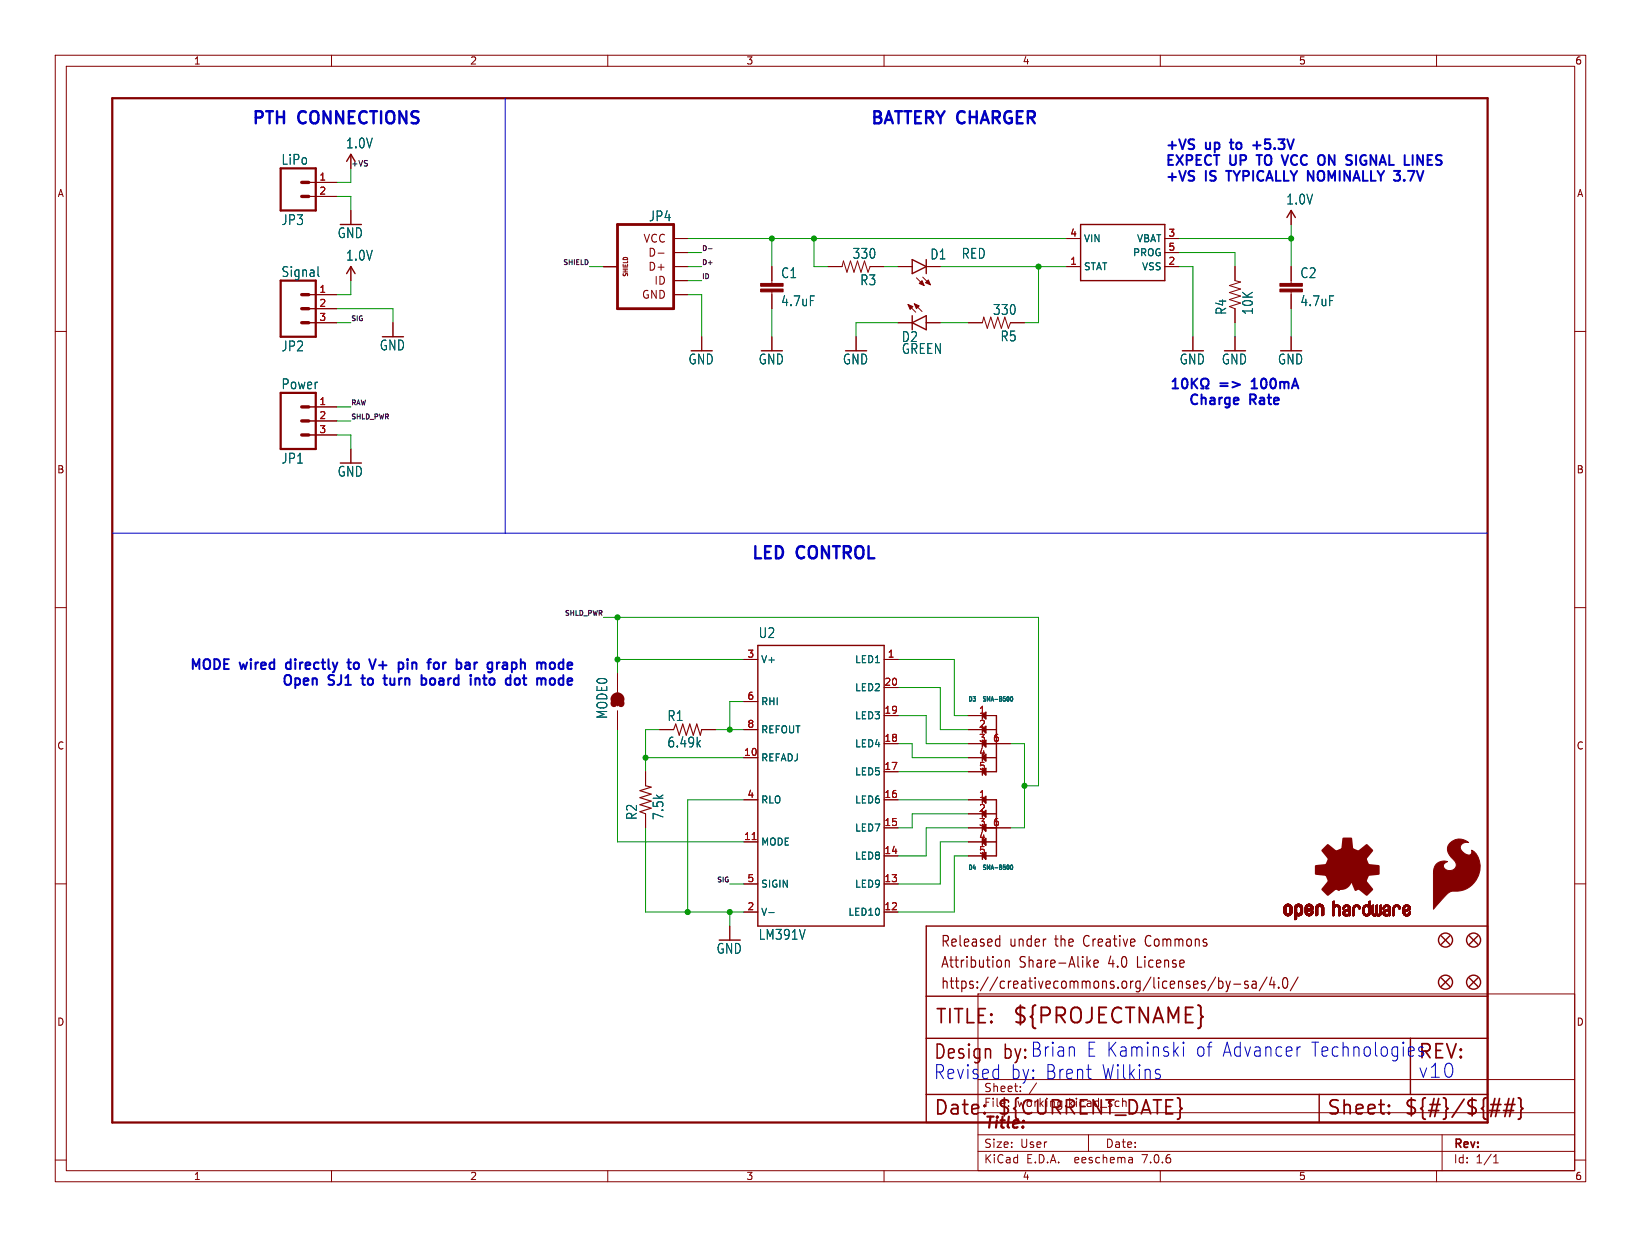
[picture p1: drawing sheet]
<svg xmlns="http://www.w3.org/2000/svg" width="297mm" height="224mm" viewBox="0 0 297 224" stroke-linecap="round" stroke-linejoin="round" font-family="sans-serif">
<defs><g id="words">
<text font-size="3.8" fill="#840000" x="183.1" y="185.7">${PROJECTNAME}</text>
<g font-size="3.5" fill="#840000">
<text x="169.2" y="185.7">TITLE:</text>
<text x="168.9" y="192.1">Design</text>
<text x="168.9" y="202.2">Date:</text>
<text x="180.3" y="202.2">${CURRENT_DATE}</text>
<text x="240" y="202.2">Sheet:</text>
<text x="254" y="202.2">${#}/${##}</text>
</g>
<g font-size="3.5" fill="#0000c2">
<text x="196.5" y="191.5">E Kaminski</text>
<text x="216.3" y="191.5">of Advancer</text>
<text x="237.2" y="191.5">Technologies</text>
<text x="168.9" y="195.6">Revised</text>
<text x="181.6" y="192.1">by: Brian</text>
<text x="182.8" y="195.6">by: Brent</text>
<text x="199.3" y="195.6">Wilkins</text>
<text x="256.5" y="192.1">REV:</text>
<text x="256.5" y="195.3">v10</text>
</g>
<g font-size="3" fill="#0000c2">
<text x="45.3" y="22.6">PTH</text>
<text x="54" y="22.6">CONNECTIONS</text>
<text x="157.3" y="22.6">BATTERY CHARGER</text>
<text x="135.8" y="101.4">LED</text>
<text x="144.2" y="101.4">CONTROL</text>
</g>
<text font-size="2.8" fill="#840000" x="178" y="204.8">Title:</text>
<g font-size="2.7" fill="#840000">
<text x="170.2" y="171.7">Released</text>
<text x="182.7" y="171.7">under</text>
<text x="191.1" y="171.7">the</text>
<text x="196.5" y="171.7">Creative</text>
<text x="208" y="171.7">Commons</text>
<text x="170.2" y="175.5">Attribution</text>
<text x="170.2" y="179.3">https://creativecommons.org/licenses/by-sa/4.0/</text>
<text x="184.5" y="175.5">Share-Alike</text>
<text x="200.8" y="175.5">4.0</text>
<text x="206.2" y="175.5">License</text>
</g>
<g font-size="2.5" fill="#006464">
<text x="62.5" y="27.1">1.0V</text>
<text x="50.9" y="30">LiPo</text>
<text x="50.9" y="41">JP3</text>
<text x="117.4" y="40.3">JP4</text>
<text x="232.7" y="37.2">1.0V</text>
<text x="61" y="43.3">GND</text>
<text x="62.5" y="47.4">1.0V</text>
<text x="154.2" y="47">330</text>
<text x="168.3" y="47.2">D1</text>
<text x="174" y="47">RED</text>
<text x="50.9" y="50.4">Signal</text>
<text x="141.3" y="50.6">C1</text>
<text x="155.6" y="51.8">R3</text>
<text x="235.3" y="50.6">C2</text>
<text x="141.3" y="55.6">4.7uF</text>
<text x="179.6" y="57.2">330</text>
<text x="222.2" y="57.1" transform="rotate(-90 222.2 57.1)">R4</text>
<text x="227" y="57.1" transform="rotate(-90 227 57.1)">10K</text>
<text x="235.3" y="55.6">4.7uF</text>
<text x="50.9" y="63.8">JP2</text>
<text x="68.6" y="63.6">GND</text>
<text x="163.1" y="62.1">D2</text>
<text x="163.1" y="64.3">GREEN</text>
<text x="181" y="62">R5</text>
<text x="50.9" y="70.7">Power</text>
<text x="124.5" y="66.2">GND</text>
<text x="137.2" y="66.2">GND</text>
<text x="152.5" y="66.2">GND</text>
<text x="213.4" y="66.2">GND</text>
<text x="221" y="66.2">GND</text>
<text x="231.2" y="66.2">GND</text>
<text x="50.9" y="84.1">JP1</text>
<text x="61" y="86.5">GND</text>
<text x="137.2" y="115.7">U2</text>
<text x="101.3" y="124.2">mode</text>
<text x="110.1" y="130.2" transform="rotate(-90 110.1 130.2)">MODE0</text>
<text x="120.7" y="130.7">R1</text>
<text x="120.7" y="135.5">6.49k</text>
<text x="115.5" y="148.5" transform="rotate(-90 115.5 148.5)">R2</text>
<text x="120.3" y="148.5" transform="rotate(-90 120.3 148.5)">7.5k</text>
<text x="129.6" y="172.9">GND</text>
<text x="137.2" y="170.3">LM391V</text>
</g>
<g font-size="2.5" fill="#0000c2">
<text x="210.8" y="28">+VS</text>
<text x="218.3" y="28">up</text>
<text x="223.6" y="28">to</text>
<text x="228.3" y="28">+5.3V</text>
<text x="210.8" y="30.9">EXPECT</text>
<text x="210.8" y="33.7">+VS</text>
<text x="218.3" y="33.7">IS</text>
<text x="222.7" y="30.9">UP</text>
<text x="222.9" y="33.7">TYPICALLY NOMINALLY</text>
<text x="228.4" y="30.9">TO</text>
<text x="233.7" y="30.9">VCC</text>
<text x="240.8" y="30.9">ON</text>
<text x="246.6" y="30.9">SIGNAL</text>
<text x="254.6" y="33.7">3.7V</text>
<text x="257.8" y="30.9">LINES</text>
<text x="220.8" y="70.5">=&gt;</text>
<text x="227.3" y="70.5">100mA</text>
<text x="214.9" y="73.4">Charge</text>
<text x="226.2" y="73.4">Rate</text>
<text x="34" y="121.3">MODE</text>
<text x="43.3" y="121.3">wired</text>
<text x="50.7" y="124.2">Open</text>
<text x="52.4" y="121.3">directly</text>
<text x="59.4" y="124.2">SJ1</text>
<text x="64.3" y="121.3">to</text>
<text x="66.2" y="124.2">to</text>
<text x="69" y="121.3">V+</text>
<text x="70.8" y="124.2">turn</text>
<text x="74.8" y="121.3">pin</text>
<text x="78.2" y="124.2">board</text>
<text x="80.9" y="121.3">for</text>
<text x="86.7" y="121.3">bar</text>
<text x="87.8" y="124.2">into</text>
<text x="93.1" y="121.3">graph</text>
<text x="95" y="124.2">dot</text>
<text x="102.7" y="121.3">mode</text>
</g>
<g font-size="2.1" fill="#840000">
<text x="178" y="197.9">Sheet:</text>
<text x="178" y="200.6">File:</text>
<text x="184.1" y="200.6">working.kicad_sch</text>
<text x="178" y="208">Size:</text>
<text x="184.7" y="208">User</text>
<text x="200" y="208">Date:</text>
<text x="263" y="208.2">Rev:</text>
<text x="178" y="210.8">KiCad</text>
<text x="185.7" y="210.8">E.D.A.</text>
<text x="194.6" y="210.8">eeschema</text>
<text x="207" y="210.8">7.0.6</text>
<text x="263" y="210.8">Id:</text>
<text x="267.1" y="210.8">1/1</text>
</g>
<g font-size="2" fill="#840000">
<text x="116.3" y="44.2">VCC</text>
<text x="117.2" y="46.7">D-</text>
<text x="117.2" y="49.2">D+</text>
<text x="118.3" y="51.8">ID</text>
<text x="116.1" y="54.3">GND</text>
</g>
<g font-size="1.8" fill="#840000">
<text x="35" y="11.9">1</text>
<text x="85" y="11.9">2</text>
<text x="135" y="11.9">3</text>
<text x="185" y="11.9">4</text>
<text x="235" y="11.9">5</text>
<text x="285" y="11.9">6</text>
<text x="10.3" y="35.9">A</text>
<text x="285.3" y="35.9">A</text>
<text x="10.3" y="85.9">B</text>
<text x="285.3" y="85.9">B</text>
<text x="10.3" y="135.9">C</text>
<text x="285.3" y="135.9">C</text>
<text x="10.3" y="185.9">D</text>
<text x="285.3" y="185.9">D</text>
<text x="35" y="213.8">1</text>
<text x="85" y="213.8">2</text>
<text x="135" y="213.8">3</text>
<text x="185" y="213.8">4</text>
<text x="235" y="213.8">5</text>
<text x="285" y="213.8">6</text>
</g>
<g font-size="1.8" fill="#a90000">
<text x="57.7" y="32.8">1</text>
<text x="57.7" y="35.3">2</text>
<text x="193.6" y="42.9">4</text>
<text x="211.4" y="42.9">3</text>
<text x="211.4" y="45.5">5</text>
<text x="57.7" y="53.1">1</text>
<text x="193.6" y="48">1</text>
<text x="211.4" y="48">2</text>
<text x="57.7" y="55.6">2</text>
<text x="57.7" y="58.2">3</text>
<text x="57.7" y="73.4">1</text>
<text x="57.7" y="75.9">2</text>
<text x="57.7" y="78.5">3</text>
<text x="135.2" y="119.1">3</text>
<text x="160.6" y="119.1">1</text>
<text x="160" y="124.2">20</text>
<text x="135.2" y="126.7">6</text>
<text x="135.2" y="131.8">8</text>
<text x="160" y="129.3">19</text>
<text x="177.1" y="129.3">1</text>
<text x="177.1" y="131.8">2</text>
<text x="134.6" y="136.9">10</text>
<text x="160" y="134.4">18</text>
<text x="177.1" y="134.4">3</text>
<text x="177.1" y="136.9">4</text>
<text x="179.6" y="134.4">6</text>
<text x="160" y="139.4">17</text>
<text x="177.1" y="139.4">5</text>
<text x="135.2" y="144.5">4</text>
<text x="160" y="149.6">15</text>
<text x="160" y="144.5">16</text>
<text x="177.1" y="144.5">1</text>
<text x="177.1" y="147.1">2</text>
<text x="177.1" y="149.6">3</text>
<text x="179.6" y="149.6">6</text>
<text x="134.6" y="152.1">11</text>
<text x="160" y="154.7">14</text>
<text x="177.1" y="152.1">4</text>
<text x="177.1" y="154.7">5</text>
<text x="135.2" y="159.8">5</text>
<text x="160" y="159.8">13</text>
<text x="135.2" y="164.8">2</text>
<text x="160" y="164.8">12</text>
</g>
<g font-size="1.8" fill="#006464">
<text x="196.1" y="44">VIN</text>
<text x="205" y="46.6">PROG</text>
<text x="205.7" y="44">VBAT</text>
<text x="196.1" y="49.1">STAT</text>
<text x="206.6" y="49.1">VSS</text>
<text x="137.7" y="120.2">V+</text>
<text x="154.7" y="120.2">LED1</text>
<text x="154.7" y="125.3">LED2</text>
<text x="137.7" y="127.9">RHI</text>
<text x="154.7" y="130.4">LED3</text>
<text x="137.7" y="132.9">REFOUT</text>
<text x="154.7" y="135.5">LED4</text>
<text x="137.7" y="138">REFADJ</text>
<text x="154.7" y="140.6">LED5</text>
<text x="137.7" y="145.6">RLO</text>
<text x="154.7" y="145.6">LED6</text>
<text x="137.7" y="153.3">MODE</text>
<text x="154.7" y="155.8">LED8</text>
<text x="154.7" y="150.7">LED7</text>
<text x="137.7" y="160.9">SIGIN</text>
<text x="154.7" y="160.9">LED9</text>
<text x="137.7" y="166">V-</text>
<text x="153.4" y="166">LED10</text>
</g>
<text font-size="1.4" fill="#0f0f0f" x="63.5" y="30.2">+VS</text>
<g font-size="1.2" fill="#0f0f0f">
<text x="127" y="45.5">D-</text>
<text x="101.8" y="48">SHIELD</text>
<text x="127" y="48">D+</text>
<text x="127" y="50.6">ID</text>
<text x="63.5" y="58.2">SIG</text>
<text x="63.5" y="76">SHLD_PWR</text>
<text x="63.5" y="73.4">RAW</text>
<text x="102.1" y="111.5">SHLD_PWR</text>
<text x="129.6" y="159.8">SIG</text>
</g>
<text font-size="1.1" fill="#840000" x="113.9" y="50.2" transform="rotate(-90 113.9 50.2)">SHIELD</text>
<g font-size="1.1" fill="#006464">
<text x="175.2" y="127.2">D3</text>
<text x="177.7" y="127.2">SMA-B500</text>
<text x="175.2" y="157.7">D4</text>
<text x="177.7" y="157.7">SMA-B500</text>
</g>
</g></defs>
<g fill="none" stroke="#840000" stroke-width=".18">
<path d="M10 10h277v203.9h-277zM12 12h273v199.9h-273zM60 10v2M110 10v2M160 10v2M210 10v2M260 10v2M55.9 33h5.1M55.9 35.6h5.1M63.5 27.9v2.6M63.5 38.1v2.5M233.7 38.1v2.5"/>
<path d="M10 60h2M55.9 53.3h5.1M55.9 55.9h5.1M55.9 58.4h5.1M63.5 48.3v2.5M71.1 58.4v2.6M109.2 48.3h2.6M119.1 45.8h1.1M121.9 53.3h2.6M121.9 48.3h2.6M121.9 45.7h2.6M121.9 50.8h2.6"/>
<path d="M121.9 43.2h2.6M139.7 48.3v3M139.7 52.8v3.1M149.9 48.3h2.5l.3-1.1 .6 2.1 .6-2.1 .7 2.1 .6-2.1 .6 2.1 .7-2.1 .6 2.1 .4-1h2.5M162.6 58.4h2.5M162.6 48.3h2.5M164.3 55.1l1.4 1.4M165.5 55l1.4 1.4M165.9 50.3l1.4 1.4M167 50.2l1.4 1.4M167.6 58.4h2.6M167.6 48.3h2.6"/>
<path d="M175.3 58.4h2.5l.3-1 .6 2 .6-2 .7 2 .6-2 .6 2 .7-2 .6 2 .4-1h2.5M193 48.3h2.6M193 43.2h2.6M210.8 48.3h2.6M210.8 45.7h2.6M210.8 43.2h2.6M223.5 48.3v2.5l1 .3-2 .6 2 .6-2 .7 2 .6-2 .6 2 .7-2 .6 1 .4v2.5M233.7 48.3v3M233.7 52.8v3.1M285 60h2M55.9 73.7h5.1M55.9 76.2h5.1"/>
<path d="M55.9 78.7h5.1M127 61v2.5M139.7 61v2.5M154.9 61v2.5M215.9 61v2.5M223.5 61v2.5M233.7 61v2.5M63.5 81.3v2.5M10 110h2M134.6 119.4h2.6M160 119.4h2.6M285 110h2"/>
<path d="M111.8 121.9v3.4M111.8 128.7v3.4M116.8 139.7v2.5M119.4 132.1h2.5M127 132.1h2.5M134.6 137.2h2.6M134.6 127h2.6M134.6 132.1h2.6M160 139.7h2.6M160 134.6h2.6M160 129.5h2.6M160 124.5h2.6"/>
<path d="M175.3 137.2h5M175.3 139.7h5M175.3 134.6h7.6M175.3 129.5h5M175.3 132.1h5M10 160h2M116.8 147.3v2.6M134.6 152.4h2.6M134.6 144.8h2.6M160 154.9h2.6M160 149.9h2.6M160 144.8h2.6"/>
<path d="M175.3 152.4h5M175.3 154.9h5M175.3 149.9h7.6M175.3 144.8h5M175.3 147.3h5M285 160h2M132.1 167.6v2.6M134.6 165.1h2.6M134.6 160h2.6M160 165.1h2.6M160 160h2.6M177 179.9h108v32h-108z"/>
<path d="M177 195.4h108M184.6 197.5l.1 .1M184.7 197.5v.1M187.6 196l-1.3 2M10 210h2M60 211.9v2M110 211.9v2M160 211.9v2M177 208.4h108M177 205.4h108M177 201.4h108M197 205.4v3"/>
<path d="M204.9 209.6l.1 .9M205 210.4l-.2 .1M205 209.9h-.2M210 211.9v2M260 211.9v2M261 205.4v6.5M270.3 210.5h.9M270.3 209.4l.4-.4v1.5M285 210h2"/>
</g>
<g fill="none" stroke="#840000" stroke-width=".25">
<path d="M62.7 29.2l.8-1.3 .8 1.3M232.9 39.4l.8-1.3 .7 1.3M62.7 49.5l.8-1.2 .8 1.2M165.1 58.4l2.5-1.2v2.5zM165.1 47l2.5 1.3-2.5 1.2zM165.1 57.2v2.5M167.6 47v2.5M195.6 40.6h15.2v10.2h-15.2zM137.2 116.8h22.8v50.8h-22.8zM111.8 126v1.8M177.8 128.9v1.3M177.8 131.4v1.3"/>
<path d="M177.8 134v1.3M177.8 136.5v1.3M177.8 139.1v1.2M180.3 129.5v10.2M177.8 144.1v1.3M177.8 146.7v1.3M177.8 149.2v1.3M177.8 151.8v1.2M177.8 154.3v1.3M180.3 144.8v10.1M167.6 167.6h101.6v35.6h-101.6zM260.9 169.4l1.5 1.5"/>
<path d="M260.9 177l1.5 1.6M262.4 169.4l-1.5 1.5M262.4 177l-1.5 1.6M265.9 177l1.6 1.6M265.9 169.4l1.6 1.5M267.5 177l-1.6 1.6M267.5 169.4l-1.6 1.5M167.6 198.1h101.6M167.6 180.3h101.6M167.6 188h101.6M238.8 198.1v5.1M255.3 188v10.1"/>
<circle cx="261.6" cy="170.2" r="1.27"/>
<circle cx="261.6" cy="177.8" r="1.27"/>
<circle cx="266.7" cy="170.2" r="1.27"/>
<circle cx="266.7" cy="177.8" r="1.27"/>
</g>
<path d="M20.3 17.8h248.9v185.4h-248.9zM50.8 30.5h6.3v7.6h-6.3zM50.8 50.8h6.3v10.2h-6.3zM50.8 71.1h6.3v10.2h-6.3z" fill="none" stroke="#840000" stroke-width=".41"/>
<path d="M54.6 33h1.3M54.6 35.6h1.3M54.6 53.3h1.3M54.6 55.9h1.3M54.6 58.4h1.3M54.6 73.7h1.3M54.6 76.2h1.3M54.6 78.7h1.3" fill="none" stroke="#840000" stroke-width=".61"/>
<path d="M57.6 48.3v1.5l.2 .2M126.3 134.5l.5 .7M126.8 134l-.6 .7M183 126.1h.1a.41 .41 0 0 1 .2 .4 .41 .41 0 0 1-.3 .4l-.1-.3zM183 156.7a.39 .39 0 0 0-.2 .4 .39 .39 0 0 0 .4 .3v-.7M183 156.6h.2M183 156.6v.1M183.2 156.6v.1M139.2 165.2h.9" fill="none" stroke="#006464" stroke-width=".18"/>
<g fill="#840000" stroke="#840000" stroke-width=".18">
<path d="M166.4 51.3l.5-.5 .4 .9z"/>
<path d="M167.5 51.2l.5-.5 .4 .9z"/>
<path d="M262.4 152.7a2.45 2.45 0 0 1 3.4-.2 1.05 1.05 0 0 0-1.4 .6 1.05 1.05 0 0 0 .6 1.4 .75 .75 0 0 0 1.4-.2l-.1-.4a3.8 3.8 0 0 1 .8 5.5 4.3 4.3 0 0 1-4.2 1.9 4.8 4.8 0 0 0-2.3 1.9l-1.2 1.4v-6.4a1.93 1.93 0 0 1 2.6-2.2 .81 .81 0 0 0-.8 .9 .81 .81 0 0 0 1 .7 1.09 1.09 0 0 0 1.3-.6 1.09 1.09 0 0 0-.4-1.4 2.08 2.08 0 0 1-.7-2.9z"/>
<path d="M137.7 52.3h4v.5h-4z"/>
<path d="M137.7 51.3h4v.5h-4z"/>
<path d="M232.4 165.1h.4z"/>
<path d="M232.4 165l.4 .1z"/>
<path d="M232.4 165h.4z"/>
<path d="M232.4 164.9l.4 .1z"/>
<path d="M232.4 164.9h.4z"/>
<path d="M232.4 164.8l.4 .1z"/>
<path d="M232.4 164.8h.4z"/>
<path d="M232.4 164.7l.4 .1z"/>
<path d="M232.4 164.7h.4z"/>
<path d="M232.4 164.6l.4 .1z"/>
<path d="M232.4 164.6h.4z"/>
<path d="M232.4 164.5l.4 .1z"/>
<path d="M232.4 164.5h.4z"/>
<path d="M232.4 164.4l.4 .1z"/>
<path d="M232.4 164.4h.4z"/>
<path d="M232.4 164.3l.4 .1z"/>
<path d="M232.4 165.2h.4z"/>
<path d="M232.4 165.1l.4 .1z"/>
<path d="M232.4 164.3h.4z"/>
<path d="M232.4 165.3h.5z"/>
<path d="M232.4 165.3h.4z"/>
<path d="M232.4 165.2l.4 .1z"/>
<path d="M232.4 164.2l.4 .1z"/>
<path d="M232.4 164.2h.4z"/>
<path d="M232.4 164.2h.5z"/>
<path d="M232.4 164.1l.5 .1z"/>
<path d="M232.4 164.1h.5z"/>
<path d="M232.4 165.4h.6z"/>
<path d="M232.4 165.3l.5 .1z"/>
<path d="M232.4 164.1h.6z"/>
<path d="M232.5 165.4h.5z"/>
<path d="M232.5 164.1h.5z"/>
<path d="M232.5 165.4h1.3z"/>
<path d="M232.5 165.4h.6z"/>
<path d="M232.5 164l1.2 .1z"/>
<path d="M232.5 165.4h1.2z"/>
<path d="M232.5 164h1.2z"/>
<path d="M232.5 165.5h1.2z"/>
<path d="M232.5 165.4l1.2 .1z"/>
<path d="M232.5 163.9l1.2 .1z"/>
<path d="M232.5 163.9h1.2z"/>
<path d="M232.6 165.5l1.1 .1z"/>
<path d="M232.6 165.6h1.1z"/>
<path d="M232.6 163.9h1.1z"/>
<path d="M232.6 165.6h1z"/>
<path d="M232.6 163.9h1z"/>
<path d="M232.6 163.8l1 .1z"/>
<path d="M232.6 163.8h1z"/>
<path d="M232.7 165.6l.9 .1z"/>
<path d="M232.7 163.8h.9z"/>
<path d="M232.7 165.7h.8z"/>
<path d="M232.7 163.8h.8z"/>
<path d="M232.7 163.7l.8 .1z"/>
<path d="M232.8 163.7h.7z"/>
<path d="M232.8 165.7h.7z"/>
<path d="M232.8 165.7h.6z"/>
<path d="M232.8 163.7h.6z"/>
<path d="M232.8 165.7l.6 .1z"/>
<path d="M232.9 163.7h.4z"/>
<path d="M232.9 165.8h.4z"/>
<path d="M233 163.7h.3z"/>
<path d="M233 165.8h.2z"/>
<path d="M233 163.7h.2z"/>
<path d="M233.2 164.1h.6z"/>
<path d="M233.2 165.4h.6z"/>
<path d="M233.3 165.4h.5z"/>
<path d="M233.3 164.1h.5z"/>
<path d="M233.3 165.3l.5 .1z"/>
<path d="M233.3 165.3h.5z"/>
<path d="M233.3 164.1l.5 .1z"/>
<path d="M233.4 165.3h.4z"/>
<path d="M233.4 164.2h.4z"/>
<path d="M233.4 165.2l.4 .1z"/>
<path d="M233.4 165.2h.4z"/>
<path d="M233.4 164.3h.4z"/>
<path d="M233.4 164.2l.4 .1z"/>
<path d="M233.4 165.1l.4 .1z"/>
<path d="M233.4 165.1h.4z"/>
<path d="M233.4 165l.4 .1z"/>
<path d="M233.4 165h.4z"/>
<path d="M233.4 164.9l.4 .1z"/>
<path d="M233.4 164.9h.4z"/>
<path d="M233.4 164.8l.4 .1z"/>
<path d="M233.4 164.8h.4z"/>
<path d="M233.4 164.7l.4 .1z"/>
<path d="M233.4 164.7h.4z"/>
<path d="M233.4 164.6l.4 .1z"/>
<path d="M233.4 164.6h.4z"/>
<path d="M233.4 164.5l.4 .1z"/>
<path d="M233.4 164.5h.4z"/>
<path d="M233.4 164.4l.4 .1z"/>
<path d="M233.4 164.4h.4z"/>
<path d="M233.4 164.3l.4 .1z"/>
<path d="M234.3 166.4h.2z"/>
<path d="M234.3 166.4h.3z"/>
<path d="M234.3 166.4h.4z"/>
<path d="M234.3 166.3l.4 .1z"/>
<path d="M234.3 166.3h.4z"/>
<path d="M234.3 166.2l.4 .1z"/>
<path d="M234.3 166.2h.4z"/>
<path d="M234.3 166.1l.4 .1z"/>
<path d="M234.3 166.1h.4z"/>
<path d="M234.3 166l.4 .1z"/>
<path d="M234.3 166h.4z"/>
<path d="M234.3 165.9l.4 .1z"/>
<path d="M234.3 165.9h.4z"/>
<path d="M234.3 165.8l.4 .1z"/>
<path d="M234.3 165.8h.4z"/>
<path d="M234.3 165.7l.4 .1z"/>
<path d="M234.3 165.7h1z"/>
<path d="M234.3 165.7h1.1z"/>
<path d="M234.3 165.7h1.2z"/>
<path d="M234.3 165.6l1.2 .1z"/>
<path d="M234.3 165.6h1.2z"/>
<path d="M234.3 165.6h1.3z"/>
<path d="M234.3 165.5l1.3 .1z"/>
<path d="M234.3 165.5h1.3z"/>
<path d="M234.3 165.4l1.3 .1z"/>
<path d="M234.3 165.4h1.4z"/>
<path d="M234.3 165.4h.7z"/>
<path d="M234.3 165.4h.6z"/>
<path d="M234.3 165.3l.6 .1z"/>
<path d="M234.3 165.3h.5z"/>
<path d="M234.3 165.2l.5 .1z"/>
<path d="M234.3 165.2h.4z"/>
<path d="M234.3 165.1l.4 .1z"/>
<path d="M234.3 165.1h.4z"/>
<path d="M234.3 165l.4 .1z"/>
<path d="M234.3 165h.4z"/>
<path d="M234.3 164.9l.4 .1z"/>
<path d="M234.3 164.9h.4z"/>
<path d="M234.3 164.8l.4 .1z"/>
<path d="M234.3 164.8h.4z"/>
<path d="M234.3 164.7l.4 .1z"/>
<path d="M234.3 164.7h.4z"/>
<path d="M234.3 164.6l.4 .1z"/>
<path d="M234.3 164.6h.4z"/>
<path d="M234.3 164.5l.4 .1z"/>
<path d="M234.3 164.5h.4z"/>
<path d="M234.3 164.4l.4 .1z"/>
<path d="M234.3 164.4h.4z"/>
<path d="M234.3 164.3l.4 .1z"/>
<path d="M234.3 164.3h.4z"/>
<path d="M234.3 164.2l.4 .1z"/>
<path d="M234.3 166.5h.2z"/>
<path d="M234.3 166.4l.2 .1z"/>
<path d="M234.3 164.2h.4z"/>
<path d="M234.3 164.2h.5z"/>
<path d="M234.3 166.5h.1z"/>
<path d="M234.3 164.1l.5 .1z"/>
<path d="M234.3 164.1h.5z"/>
<path d="M234.3 164.1h.6z"/>
<path d="M234.4 164.1h.5z"/>
<path d="M234.4 164l1.3 .1z"/>
<path d="M234.4 164h1.3z"/>
<path d="M234.4 164h1.2z"/>
<path d="M234.4 163.9l1.2 .1z"/>
<path d="M234.4 163.9h1.2z"/>
<path d="M234.5 163.9h1.1z"/>
<path d="M234.5 163.9h1z"/>
<path d="M234.5 163.8l1 .1z"/>
<path d="M234.5 163.8h1z"/>
<path d="M234.6 163.8h.9z"/>
<path d="M234.6 163.8h.8z"/>
<path d="M234.7 163.8h.7z"/>
<path d="M234.7 163.7l.7 .1z"/>
<path d="M234.7 163.7h.7z"/>
<path d="M234.7 163.7h.6z"/>
<path d="M234.8 165.7l.5 .1z"/>
<path d="M234.8 163.7h.5z"/>
<path d="M234.8 165.8h.4z"/>
<path d="M234.8 163.7h.4z"/>
<path d="M234.9 165.8h.3z"/>
<path d="M234.9 163.7h.3z"/>
<path d="M234.9 163.7h.2z"/>
<path d="M234.9 165.8h.2z"/>
<path d="M235.1 164.1h.6z"/>
<path d="M235.1 165.4h.6z"/>
<path d="M235.2 165.4h.5z"/>
<path d="M235.2 164.1h.5z"/>
<path d="M235.2 165.3l.5 .1z"/>
<path d="M235.2 165.3h.5z"/>
<path d="M235.3 165.3h.4z"/>
<path d="M235.3 164.1l.4 .1z"/>
<path d="M235.3 164.2h.4z"/>
<path d="M235.3 165.2l.4 .1z"/>
<path d="M235.3 165.2h.4z"/>
<path d="M235.3 165.2h.5z"/>
<path d="M235.3 164.3h.5z"/>
<path d="M235.3 164.2l.4 .1z"/>
<path d="M235.4 165.2h.4z"/>
<path d="M235.4 164.3h.4z"/>
<path d="M235.4 165.1l.4 .1z"/>
<path d="M235.4 165.1h.4z"/>
<path d="M235.4 164.4h.4z"/>
<path d="M235.4 164.3l.4 .1z"/>
<path d="M235.4 165l.4 .1z"/>
<path d="M235.4 165h.4z"/>
<path d="M235.4 164.9l.4 .1z"/>
<path d="M235.4 164.9h.4z"/>
<path d="M235.4 164.8l.4 .1z"/>
<path d="M235.4 164.8h.4z"/>
<path d="M235.4 164.7l.4 .1z"/>
<path d="M235.4 164.7h.4z"/>
<path d="M235.4 164.6l.4 .1z"/>
<path d="M235.4 164.6h.4z"/>
<path d="M235.4 164.5l.4 .1z"/>
<path d="M235.4 164.5h.4z"/>
<path d="M235.4 164.4l.4 .1z"/>
<path d="M236.2 165.2h.4z"/>
<path d="M236.2 165.1l.4 .1z"/>
<path d="M236.2 165.1h.4z"/>
<path d="M236.2 165.1h.5z"/>
<path d="M236.2 165l.5 .1z"/>
<path d="M236.2 165h.5z"/>
<path d="M236.2 165h.6z"/>
<path d="M236.2 165h.7z"/>
<path d="M236.2 164.9l.7 .1z"/>
<path d="M236.2 164.9h.7z"/>
<path d="M236.2 164.9h.8z"/>
<path d="M236.2 164.9h.9z"/>
<path d="M236.2 164.8l.9 .1z"/>
<path d="M236.2 164.8h.9z"/>
<path d="M236.2 164.8h1z"/>
<path d="M236.2 164.8h1.1z"/>
<path d="M236.2 164.7l1.1 .1z"/>
<path d="M236.2 164.7h1.2z"/>
<path d="M236.2 164.7h1.3z"/>
<path d="M236.2 164.6l1.3 .1z"/>
<path d="M236.2 164.6h1.4z"/>
<path d="M236.2 164.6h.4z"/>
<path d="M236.2 164.5l.4 .1z"/>
<path d="M236.2 164.5h.4z"/>
<path d="M236.2 164.4l.4 .1z"/>
<path d="M236.2 164.4h.4z"/>
<path d="M236.2 164.3l.4 .1z"/>
<path d="M236.2 164.3h.4z"/>
<path d="M236.2 164.2l.4 .1z"/>
<path d="M236.2 165.3h.5z"/>
<path d="M236.2 165.2l.4 .1z"/>
<path d="M236.2 164.2h.4z"/>
<path d="M236.2 164.2h.5z"/>
<path d="M236.2 164.1l.5 .1z"/>
<path d="M236.2 164.1h.5z"/>
<path d="M236.3 165.3l.5 .1z"/>
<path d="M236.3 164.1h.4z"/>
<path d="M236.3 164.1h.5z"/>
<path d="M236.3 165.4h.5z"/>
<path d="M236.3 165.4h1.3z"/>
<path d="M236.3 165.4h.6z"/>
<path d="M236.3 164.1h.6z"/>
<path d="M236.3 164l1.3 .1z"/>
<path d="M236.3 164h1.3z"/>
<path d="M236.3 165.5h1.2z"/>
<path d="M236.3 165.4l1.2 .1z"/>
<path d="M236.3 164h1.2z"/>
<path d="M236.4 165.5h1.1z"/>
<path d="M236.4 164h1.1z"/>
<path d="M236.4 163.9l1.1 .1z"/>
<path d="M236.4 165.5l1.1 .1z"/>
<path d="M236.4 163.9h1.1z"/>
<path d="M236.4 165.6h1.1z"/>
<path d="M236.4 165.6h1z"/>
<path d="M236.4 163.9h1z"/>
<path d="M236.5 165.6h.9z"/>
<path d="M236.5 163.8l.9 .1z"/>
<path d="M236.5 163.8h.9z"/>
<path d="M236.5 165.6l.9 .1z"/>
<path d="M236.5 165.7h.9z"/>
<path d="M236.5 165.7h.8z"/>
<path d="M236.5 163.8h.8z"/>
<path d="M236.6 165.7h.7z"/>
<path d="M236.6 163.8h.7z"/>
<path d="M236.6 163.7l.7 .1z"/>
<path d="M236.6 163.7h.7z"/>
<path d="M236.6 163.7h.6z"/>
<path d="M236.6 165.7h.6z"/>
<path d="M236.7 163.7h.5z"/>
<path d="M236.7 165.7l.5 .1z"/>
<path d="M236.7 164.6h.9z"/>
<path d="M236.7 163.7h.4z"/>
<path d="M236.7 165.8h.4z"/>
<path d="M236.8 163.7h.3z"/>
<path d="M236.8 165.8h.3z"/>
<path d="M236.8 164.6h.8z"/>
<path d="M236.8 165.8h.2z"/>
<path d="M236.8 164.5l.8 .1z"/>
<path d="M236.8 163.7h.2z"/>
<path d="M236.8 164.5h.8z"/>
<path d="M236.9 164.5h.7z"/>
<path d="M237 164.5h.6z"/>
<path d="M237 164.1h.6z"/>
<path d="M237 165.4h.6z"/>
<path d="M237.1 165.4h.5z"/>
<path d="M237.1 164.4l.5 .1z"/>
<path d="M237.1 164.4h.5z"/>
<path d="M237.1 164.1h.5z"/>
<path d="M237.1 165.3l.5 .1z"/>
<path d="M237.1 165.3h.5z"/>
<path d="M237.2 165.3h.4z"/>
<path d="M237.2 164.1l.4 .1z"/>
<path d="M237.2 164.4h.4z"/>
<path d="M237.2 164.2h.4z"/>
<path d="M237.2 165.2l.4 .1z"/>
<path d="M237.2 165.2h.4z"/>
<path d="M237.2 164.3l.4 .1z"/>
<path d="M237.2 164.3h.4z"/>
<path d="M237.2 164.2l.4 .1z"/>
<path d="M237.3 165.2h.3z"/>
<path d="M237.3 165.1l.3 .1z"/>
<path d="M237.3 165.1h.3z"/>
<path d="M237.3 165l.3 .1z"/>
<path d="M237.3 165h.3z"/>
<path d="M237.4 165h.2z"/>
<path d="M237.4 164.9l.2 .1z"/>
<path d="M237.4 164.9h.2z"/>
<path d="M237.5 164.9h.1z"/>
<path d="M238.1 165.7h.3z"/>
<path d="M238.1 165.7h.4z"/>
<path d="M238.1 165.6l.4 .1z"/>
<path d="M238.1 165.6h.4z"/>
<path d="M238.1 165.5l.4 .1z"/>
<path d="M238.1 165.5h.4z"/>
<path d="M238.1 165.4l.4 .1z"/>
<path d="M238.1 165.4h.4z"/>
<path d="M238.1 165.3l.4 .1z"/>
<path d="M238.1 165.3h.4z"/>
<path d="M238.1 165.2l.4 .1z"/>
<path d="M238.1 165.2h.4z"/>
<path d="M238.1 165.1l.4 .1z"/>
<path d="M238.1 165.1h.4z"/>
<path d="M238.1 165l.4 .1z"/>
<path d="M238.1 165h.4z"/>
<path d="M238.1 164.9l.4 .1z"/>
<path d="M238.1 164.9h.4z"/>
<path d="M238.1 164.8l.4 .1z"/>
<path d="M238.1 164.8h.4z"/>
<path d="M238.1 164.7l.4 .1z"/>
<path d="M238.1 164.7h.4z"/>
<path d="M238.1 164.6l.4 .1z"/>
<path d="M238.1 164.6h.4z"/>
<path d="M238.1 164.5l.4 .1z"/>
<path d="M238.1 164.5h.4z"/>
<path d="M238.1 164.4l.4 .1z"/>
<path d="M238.1 164.4h.4z"/>
<path d="M238.1 164.3l.4 .1z"/>
<path d="M238.1 164.3h.4z"/>
<path d="M238.1 165.7h.2z"/>
<path d="M238.1 164.2l.5 .1z"/>
<path d="M238.1 165.7l.2 .1z"/>
<path d="M238.1 164.2h.5z"/>
<path d="M238.2 164.2h.4z"/>
<path d="M238.2 164.1l.4 .1z"/>
<path d="M238.2 164.1h.4z"/>
<path d="M238.2 164.1h.5z"/>
<path d="M238.2 164.1h.6z"/>
<path d="M238.2 164l1.3 .1z"/>
<path d="M238.2 164h1.3z"/>
<path d="M238.2 164h1.2z"/>
<path d="M238.3 164h1.1z"/>
<path d="M238.3 163.9l1.1 .1z"/>
<path d="M238.3 163.9h1.1z"/>
<path d="M238.3 163.8l1.1 .1z"/>
<path d="M238.4 163.8h.9z"/>
<path d="M238.4 163.8h.8z"/>
<path d="M238.5 163.8h.7z"/>
<path d="M238.5 163.7l.7 .1z"/>
<path d="M238.5 163.7h.7z"/>
<path d="M238.5 163.7h.6z"/>
<path d="M238.6 163.7h.5z"/>
<path d="M238.7 163.7h.3z"/>
<path d="M238.8 163.7h.2z"/>
<path d="M238.9 164.1h.6z"/>
<path d="M239 164.1h.5z"/>
<path d="M239.1 164.1h.4z"/>
<path d="M239.1 164.1l.4 .1z"/>
<path d="M239.1 164.2h.4z"/>
<path d="M239.1 164.2h.5z"/>
<path d="M239.2 164.2l.4 .1z"/>
<path d="M239.2 164.3h.4z"/>
<path d="M239.2 165.7h.3z"/>
<path d="M239.2 165.7h.4z"/>
<path d="M239.2 165.6l.4 .1z"/>
<path d="M239.2 165.6h.4z"/>
<path d="M239.2 165.5l.4 .1z"/>
<path d="M239.2 165.5h.4z"/>
<path d="M239.2 165.4l.4 .1z"/>
<path d="M239.2 165.4h.4z"/>
<path d="M239.2 165.3l.4 .1z"/>
<path d="M239.2 165.3h.4z"/>
<path d="M239.2 165.2l.4 .1z"/>
<path d="M239.2 165.2h.4z"/>
<path d="M239.2 165.1l.4 .1z"/>
<path d="M239.2 165.1h.4z"/>
<path d="M239.2 165l.4 .1z"/>
<path d="M239.2 165h.4z"/>
<path d="M239.2 164.9l.4 .1z"/>
<path d="M239.2 164.9h.4z"/>
<path d="M239.2 164.8l.4 .1z"/>
<path d="M239.2 164.8h.4z"/>
<path d="M239.2 164.7l.4 .1z"/>
<path d="M239.2 164.7h.4z"/>
<path d="M239.2 164.6l.4 .1z"/>
<path d="M239.2 164.6h.4z"/>
<path d="M239.2 164.5l.4 .1z"/>
<path d="M239.2 164.5h.4z"/>
<path d="M239.2 164.4l.4 .1z"/>
<path d="M239.2 164.4h.4z"/>
<path d="M239.2 164.3l.4 .1z"/>
<path d="M239.2 165.7h.2z"/>
<path d="M239.2 165.7l.2 .1z"/>
<path d="M239.2 165.8h.1z"/>
<path d="M241.2 165.8h.2z"/>
<path d="M241.2 165.7l.2 .1z"/>
<path d="M241.2 163.3h.3z"/>
<path d="M241.2 165.7h.3z"/>
<path d="M241.2 165.6l.3 .1z"/>
<path d="M241.2 165.6h.3z"/>
<path d="M241.2 165.5l.3 .1z"/>
<path d="M241.2 165.5h.3z"/>
<path d="M241.2 165.4l.3 .1z"/>
<path d="M241.2 165.4h.3z"/>
<path d="M241.2 165.3l.3 .1z"/>
<path d="M241.2 165.3h.3z"/>
<path d="M241.2 165.2l.3 .1z"/>
<path d="M241.2 165.2h.3z"/>
<path d="M241.2 165.1l.3 .1z"/>
<path d="M241.2 165.1h.3z"/>
<path d="M241.2 165l.3 .1z"/>
<path d="M241.2 165h.3z"/>
<path d="M241.2 164.9l.3 .1z"/>
<path d="M241.2 164.9h.3z"/>
<path d="M241.2 164.8l.3 .1z"/>
<path d="M241.2 164.8h.3z"/>
<path d="M241.2 164.7l.3 .1z"/>
<path d="M241.2 164.7h.3z"/>
<path d="M241.2 164.6l.3 .1z"/>
<path d="M241.2 164.6h.3z"/>
<path d="M241.2 164.5l.3 .1z"/>
<path d="M241.2 164.5h.3z"/>
<path d="M241.2 164.4l.3 .1z"/>
<path d="M241.2 164.4h.3z"/>
<path d="M241.2 164.3l.3 .1z"/>
<path d="M241.2 164.3h.3z"/>
<path d="M241.2 164.3h.4z"/>
<path d="M241.2 164.2l.4 .1z"/>
<path d="M241.2 164.2h.4z"/>
<path d="M241.2 164.2h.5z"/>
<path d="M241.2 164.1l.5 .1z"/>
<path d="M241.2 164.1h.5z"/>
<path d="M241.2 164.1h.6z"/>
<path d="M241.2 164.1h.7z"/>
<path d="M241.2 164.1h1.3z"/>
<path d="M241.2 164.1h1.2z"/>
<path d="M241.2 164l1.2 .1z"/>
<path d="M241.2 164h1.2z"/>
<path d="M241.2 164h1.1z"/>
<path d="M241.2 163.9l1.1 .1z"/>
<path d="M241.2 163.9h1.1z"/>
<path d="M241.2 163.9h1z"/>
<path d="M241.2 163.9h.3z"/>
<path d="M241.2 163.8l.3 .1z"/>
<path d="M241.2 163.8h.3z"/>
<path d="M241.2 163.7l.3 .1z"/>
<path d="M241.2 163.7h.3z"/>
<path d="M241.2 163.6l.3 .1z"/>
<path d="M241.2 163.6h.3z"/>
<path d="M241.2 163.5l.3 .1z"/>
<path d="M241.2 163.5h.3z"/>
<path d="M241.2 163.4l.3 .1z"/>
<path d="M241.2 163.4h.3z"/>
<path d="M241.2 163.3l.3 .1z"/>
<path d="M241.2 163.2l.3 .1z"/>
<path d="M241.3 163.2h.2z"/>
<path d="M241.4 163.1l.1 .1z"/>
<path d="M241.6 163.9h.6z"/>
<path d="M241.6 163.8l.6 .1z"/>
<path d="M241.7 163.8h.5z"/>
<path d="M241.7 163.8h.4z"/>
<path d="M242 164.1h.5z"/>
<path d="M242.1 164.1h.4z"/>
<path d="M242.1 164.1l.4 .1z"/>
<path d="M242.1 164.2h.4z"/>
<path d="M242.2 164.2h.3z"/>
<path d="M242.2 164.2h.4z"/>
<path d="M242.2 164.3h.4z"/>
<path d="M242.2 164.2l.4 .1z"/>
<path d="M242.3 164.3h.3z"/>
<path d="M242.3 164.4h.3z"/>
<path d="M242.3 164.3l.3 .1z"/>
<path d="M242.3 164.5h.3z"/>
<path d="M242.3 164.4l.3 .1z"/>
<path d="M242.3 165.8h.1z"/>
<path d="M242.3 165.8h.2z"/>
<path d="M242.3 165.7l.2 .1z"/>
<path d="M242.3 165.7h.2z"/>
<path d="M242.3 165.7h.3z"/>
<path d="M242.3 165.6l.3 .1z"/>
<path d="M242.3 165.6h.3z"/>
<path d="M242.3 165.5l.3 .1z"/>
<path d="M242.3 165.5h.3z"/>
<path d="M242.3 165.4l.3 .1z"/>
<path d="M242.3 165.4h.3z"/>
<path d="M242.3 165.3l.3 .1z"/>
<path d="M242.3 165.3h.3z"/>
<path d="M242.3 165.2l.3 .1z"/>
<path d="M242.3 165.2h.3z"/>
<path d="M242.3 165.1l.3 .1z"/>
<path d="M242.3 165.1h.3z"/>
<path d="M242.3 165l.3 .1z"/>
<path d="M242.3 165h.3z"/>
<path d="M242.3 164.9l.3 .1z"/>
<path d="M242.3 164.9h.3z"/>
<path d="M242.3 164.8l.3 .1z"/>
<path d="M242.3 164.8h.3z"/>
<path d="M242.3 164.7l.3 .1z"/>
<path d="M242.3 164.7h.3z"/>
<path d="M242.3 164.6l.3 .1z"/>
<path d="M242.3 164.6h.3z"/>
<path d="M242.3 164.5l.3 .1z"/>
<path d="M243 165.4h.4z"/>
<path d="M243 165.3l.4 .1z"/>
<path d="M243 165.3h.4z"/>
<path d="M243 165.3h.3z"/>
<path d="M243 165.2l.3 .1z"/>
<path d="M243 165.2h.3z"/>
<path d="M243 165.2h.4z"/>
<path d="M243 164.6h.2z"/>
<path d="M243 164.5l.2 .1z"/>
<path d="M243 164.5h.3z"/>
<path d="M243 164.4l.3 .1z"/>
<path d="M243 164.4h.3z"/>
<path d="M243.1 165.4h.3z"/>
<path d="M243.1 165.2h.3z"/>
<path d="M243.1 165.1l.3 .1z"/>
<path d="M243.1 165.1h.3z"/>
<path d="M243.1 164.6h.1z"/>
<path d="M243.1 164.4h.2z"/>
<path d="M243.1 165.5h.3z"/>
<path d="M243.1 165.4l.3 .1z"/>
<path d="M243.1 165.1h.4z"/>
<path d="M243.1 164.4h.3z"/>
<path d="M243.1 164.3l.3 .1z"/>
<path d="M243.1 164.3h.3z"/>
<path d="M243.1 165.5h.4z"/>
<path d="M243.1 165l.5 .1z"/>
<path d="M243.1 165h.5z"/>
<path d="M243.1 164.2l.3 .1z"/>
<path d="M243.1 164.2h.3z"/>
<path d="M243.1 165.5l.8 .1z"/>
<path d="M243.1 165.5h.5z"/>
<path d="M243.1 164.2h.4z"/>
<path d="M243.1 165.6h.8z"/>
<path d="M243.1 165h.6z"/>
<path d="M243.1 164.1l.4 .1z"/>
<path d="M243.2 165.6h.7z"/>
<path d="M243.2 165h.6z"/>
<path d="M243.2 164.9l.6 .1z"/>
<path d="M243.2 164.1h.3z"/>
<path d="M243.2 164.1h.4z"/>
<path d="M243.2 164.9h.6z"/>
<path d="M243.2 164.1h.5z"/>
<path d="M243.2 165.6l.7 .1z"/>
<path d="M243.2 164.1h1.1z"/>
<path d="M243.2 165.7h.7z"/>
<path d="M243.2 164.9h.7z"/>
<path d="M243.2 164l1.1 .1z"/>
<path d="M243.2 164h1z"/>
<path d="M243.2 164.9h.8z"/>
<path d="M243.3 165.7h.6z"/>
<path d="M243.3 164.9h.7z"/>
<path d="M243.3 164h.9z"/>
<path d="M243.3 164.8l.7 .1z"/>
<path d="M243.3 163.9l.9 .1z"/>
<path d="M243.3 164.8h1.1z"/>
<path d="M243.3 163.9h.8z"/>
<path d="M243.3 165.7l.6 .1z"/>
<path d="M243.4 163.9h.7z"/>
<path d="M243.4 164.8h1z"/>
<path d="M243.4 165.8h.5z"/>
<path d="M243.4 163.9h.6z"/>
<path d="M243.5 165.8h.4z"/>
<path d="M243.5 164.8h.9z"/>
<path d="M243.5 163.8l.5 .1z"/>
<path d="M243.5 163.8h.5z"/>
<path d="M243.5 164.7l.9 .1z"/>
<path d="M243.5 163.8h.4z"/>
<path d="M243.6 164.7h.8z"/>
<path d="M243.7 165.5h.2z"/>
<path d="M243.7 164.7h.7z"/>
<path d="M243.7 163.8h.1z"/>
<path d="M243.7 164.6l.7 .1z"/>
<path d="M243.8 164.1h.5z"/>
<path d="M243.8 164.6h.6z"/>
<path d="M243.9 164.6h.5z"/>
<path d="M243.9 164.1h.4z"/>
<path d="M243.9 164.1l.4 .1z"/>
<path d="M243.9 164.2h.4z"/>
<path d="M244 164.2h.3z"/>
<path d="M244 164.6h.4z"/>
<path d="M244 164.2h.4z"/>
<path d="M244 164.5l.4 .1z"/>
<path d="M244 164.5h.4z"/>
<path d="M244 164.2l.4 .1z"/>
<path d="M244 164.3h.4z"/>
<path d="M244.1 164.8l.3 .1z"/>
<path d="M244.1 164.5h.3z"/>
<path d="M244.1 164.3h.3z"/>
<path d="M244.1 164.9h.3z"/>
<path d="M244.1 164.4h.3z"/>
<path d="M244.1 164.3l.3 .1z"/>
<path d="M244.1 165.8h.2z"/>
<path d="M244.1 165.7l.2 .1z"/>
<path d="M244.1 165.7h.3z"/>
<path d="M244.1 165.6l.3 .1z"/>
<path d="M244.1 165.6h.3z"/>
<path d="M244.1 165.5l.3 .1z"/>
<path d="M244.1 165.5h.3z"/>
<path d="M244.1 165.4l.3 .1z"/>
<path d="M244.1 165.4h.3z"/>
<path d="M244.1 165.3l.3 .1z"/>
<path d="M244.1 165.3h.3z"/>
<path d="M244.1 165.2l.3 .1z"/>
<path d="M244.1 165.2h.3z"/>
<path d="M244.1 165.1l.3 .1z"/>
<path d="M244.1 165.1h.3z"/>
<path d="M244.1 165l.3 .1z"/>
<path d="M244.1 165h.3z"/>
<path d="M244.1 164.9l.3 .1z"/>
<path d="M244.1 164.4l.3 .1z"/>
<path d="M244.1 165.8h.1z"/>
<path d="M244.9 165.8h.1z"/>
<path d="M244.9 165.7l.1 .1z"/>
<path d="M244.9 165.7h.2z"/>
<path d="M244.9 165.6l.3 .1z"/>
<path d="M244.9 165.6h.3z"/>
<path d="M244.9 165.5l.3 .1z"/>
<path d="M244.9 165.5h.3z"/>
<path d="M244.9 165.4l.3 .1z"/>
<path d="M244.9 165.4h.3z"/>
<path d="M244.9 165.3l.3 .1z"/>
<path d="M244.9 165.3h.3z"/>
<path d="M244.9 165.2l.3 .1z"/>
<path d="M244.9 165.2h.3z"/>
<path d="M244.9 165.1l.3 .1z"/>
<path d="M244.9 165.1h.3z"/>
<path d="M244.9 165l.3 .1z"/>
<path d="M244.9 165h.3z"/>
<path d="M244.9 164.9l.3 .1z"/>
<path d="M244.9 164.9h.3z"/>
<path d="M244.9 164.8l.3 .1z"/>
<path d="M244.9 164.8h.3z"/>
<path d="M244.9 164.7l.3 .1z"/>
<path d="M244.9 164.7h.3z"/>
<path d="M244.9 164.6l.3 .1z"/>
<path d="M244.9 164.6h.3z"/>
<path d="M244.9 164.5l.3 .1z"/>
<path d="M244.9 164.5h.3z"/>
<path d="M244.9 164.4l.3 .1z"/>
<path d="M244.9 164.4h.3z"/>
<path d="M244.9 164.3l.3 .1z"/>
<path d="M244.9 164.3h.3z"/>
<path d="M244.9 164.2l.3 .1z"/>
<path d="M244.9 164.2h.3z"/>
<path d="M244.9 164.2h.4z"/>
<path d="M244.9 164.1l.4 .1z"/>
<path d="M245 164.1h.4z"/>
<path d="M245 164.1h.5z"/>
<path d="M245 164.1h1.1z"/>
<path d="M245 164l1.1 .1z"/>
<path d="M245 164h1.1z"/>
<path d="M245 164h1z"/>
<path d="M245.1 164h.9z"/>
<path d="M245.1 163.9l.9 .1z"/>
<path d="M245.1 163.9h.9z"/>
<path d="M245.1 163.9h.8z"/>
<path d="M245.2 163.9h.7z"/>
<path d="M245.3 163.9h.5z"/>
<path d="M245.3 163.8l.5 .1z"/>
<path d="M245.3 163.8h.5z"/>
<path d="M245.4 163.8h.3z"/>
<path d="M245.5 163.8h.1z"/>
<path d="M245.6 164.1h.5z"/>
<path d="M245.7 164.1h.4z"/>
<path d="M245.8 164.1l.3 .1z"/>
<path d="M245.8 164.2h.3z"/>
<path d="M245.8 164.2h.4z"/>
<path d="M245.9 164.2l.3 .1z"/>
<path d="M245.9 164.2h.3z"/>
<path d="M245.9 164.3h.3z"/>
<path d="M245.9 164.3l.3 .1z"/>
<path d="M245.9 164.4h.3z"/>
<path d="M245.9 164.5h.3z"/>
<path d="M245.9 164.4l.3 .1z"/>
<path d="M246 164.5h.1z"/>
<path d="M246 164.5h.2z"/>
<path d="M246 164.5l.1 .1z"/>
<path d="M246.7 165.1h.3z"/>
<path d="M246.7 165l.3 .1z"/>
<path d="M246.7 165h.3z"/>
<path d="M246.7 164.9l.3 .1z"/>
<path d="M246.7 164.9h.3z"/>
<path d="M246.7 164.8l.3 .1z"/>
<path d="M246.7 164.8h.3z"/>
<path d="M246.7 164.7l.3 .1z"/>
<path d="M246.7 164.7h.3z"/>
<path d="M246.7 164.6l.3 .1z"/>
<path d="M246.7 164.6h.3z"/>
<path d="M246.7 164.5l.3 .1z"/>
<path d="M246.7 164.5h.3z"/>
<path d="M246.7 165.2h.3z"/>
<path d="M246.7 165.1l.3 .1z"/>
<path d="M246.7 164.4l.3 .1z"/>
<path d="M246.7 164.4h.3z"/>
<path d="M246.7 165.2l.3 .1z"/>
<path d="M246.7 165.3h.3z"/>
<path d="M246.7 164.3l.3 .1z"/>
<path d="M246.7 164.3h.3z"/>
<path d="M246.7 165.4h.3z"/>
<path d="M246.7 165.3l.3 .1z"/>
<path d="M246.7 165.4h.4z"/>
<path d="M246.7 164.2l.3 .1z"/>
<path d="M246.7 164.2h.3z"/>
<path d="M246.7 164.2h.4z"/>
<path d="M246.7 165.4l.4 .1z"/>
<path d="M246.7 165.5h.4z"/>
<path d="M246.8 165.5h.4z"/>
<path d="M246.8 164.1l.3 .1z"/>
<path d="M246.8 164.1h.4z"/>
<path d="M246.8 165.5h.5z"/>
<path d="M246.8 165.5l1.1 .1z"/>
<path d="M246.8 164.1h.5z"/>
<path d="M246.8 165.6h1.1z"/>
<path d="M246.8 164.1h1.2z"/>
<path d="M246.8 164l1.2 .1z"/>
<path d="M246.8 164h1.2z"/>
<path d="M246.9 165.6h.9z"/>
<path d="M246.9 164h1.1z"/>
<path d="M246.9 165.6l.9 .1z"/>
<path d="M246.9 165.7h.9z"/>
<path d="M246.9 163.9l1.1 .1z"/>
<path d="M246.9 163.9h1.1z"/>
<path d="M247 165.7h.8z"/>
<path d="M247 163.9h1z"/>
<path d="M247 165.7h.7z"/>
<path d="M247 165.7l.7 .1z"/>
<path d="M247 163.9h.7z"/>
<path d="M247.1 165.8h.6z"/>
<path d="M247.1 165.8h.5z"/>
<path d="M247.1 163.9h.5z"/>
<path d="M247.1 163.8l.5 .1z"/>
<path d="M247.1 163.8h.5z"/>
<path d="M247.2 163.8h.3z"/>
<path d="M247.3 163.8h.1z"/>
<path d="M247.4 164.1h.6z"/>
<path d="M247.4 165.5h.5z"/>
<path d="M247.5 165.5h.4z"/>
<path d="M247.5 164.1h.5z"/>
<path d="M247.6 165.5h.4z"/>
<path d="M247.6 164.1l.4 .1z"/>
<path d="M247.6 165.4l.4 .1z"/>
<path d="M247.6 164.2h.4z"/>
<path d="M247.6 165.4h.4z"/>
<path d="M247.7 165.4h.3z"/>
<path d="M247.7 164.2l.3 .1z"/>
<path d="M247.7 164.2h.3z"/>
<path d="M247.7 164.3h.3z"/>
<path d="M247.7 165.3l.3 .1z"/>
<path d="M247.7 165.3h.3z"/>
<path d="M247.7 163.9h.3z"/>
<path d="M247.7 163.8l.3 .1z"/>
<path d="M247.7 165.2l.3 .1z"/>
<path d="M247.7 165.2h.3z"/>
<path d="M247.7 165.1h.3z"/>
<path d="M247.7 165l.3 .1z"/>
<path d="M247.7 165h.3z"/>
<path d="M247.7 164.9l.3 .1z"/>
<path d="M247.7 164.9h.3z"/>
<path d="M247.7 164.8h.3z"/>
<path d="M247.7 164.7l.3 .1z"/>
<path d="M247.7 164.7h.3z"/>
<path d="M247.7 164.6h.3z"/>
<path d="M247.7 164.5h.3z"/>
<path d="M247.7 164.4l.3 .1z"/>
<path d="M247.7 164.4h.3z"/>
<path d="M247.7 164.3l.3 .1z"/>
<path d="M247.7 163.8h.3z"/>
<path d="M247.7 163.7l.3 .1z"/>
<path d="M247.7 163.7h.3z"/>
<path d="M247.7 163.6l.3 .1z"/>
<path d="M247.7 163.6h.3z"/>
<path d="M247.7 163.5h.3z"/>
<path d="M247.7 163.4h.3z"/>
<path d="M247.7 163.3h.3z"/>
<path d="M247.7 165.1l.3 .1z"/>
<path d="M247.7 164.8l.3 .1z"/>
<path d="M247.7 164.6l.3 .1z"/>
<path d="M247.7 164.5l.3 .1z"/>
<path d="M247.7 163.5l.3 .1z"/>
<path d="M247.7 163.4l.3 .1z"/>
<path d="M247.7 163.3l.3 .1z"/>
<path d="M247.7 163.2l.3 .1z"/>
<path d="M247.7 163.2h.3z"/>
<path d="M247.8 163.2h.2z"/>
<path d="M247.9 163.2h.1z"/>
<path d="M247.9 163.1l.1 .1z"/>
<path d="M248.3 165.3h.3z"/>
<path d="M248.3 165.2l.3 .1z"/>
<path d="M248.3 165.2h.3z"/>
<path d="M248.3 165.1l.3 .1z"/>
<path d="M248.3 165.1h.3z"/>
<path d="M248.3 165l.3 .1z"/>
<path d="M248.3 165h.3z"/>
<path d="M248.3 164.9l.3 .1z"/>
<path d="M248.3 164.9h.3z"/>
<path d="M248.3 164.8l.3 .1z"/>
<path d="M248.3 164.8h.3z"/>
<path d="M248.3 164.7l.3 .1z"/>
<path d="M248.3 164.7h.3z"/>
<path d="M248.3 164.6l.3 .1z"/>
<path d="M248.3 164.6h.3z"/>
<path d="M248.3 164.5l.3 .1z"/>
<path d="M248.3 164.5h.3z"/>
<path d="M248.3 164.4l.3 .1z"/>
<path d="M248.3 164.4h.3z"/>
<path d="M248.3 164.3l.3 .1z"/>
<path d="M248.3 164.3h.3z"/>
<path d="M248.3 164.2l.3 .1z"/>
<path d="M248.3 164.2h.3z"/>
<path d="M248.3 164.1l.3 .1z"/>
<path d="M248.3 164.1h.3z"/>
<path d="M248.3 164l.3 .1z"/>
<path d="M248.3 164h.3z"/>
<path d="M248.3 165.5h.4z"/>
<path d="M248.3 165.4l.4 .1z"/>
<path d="M248.3 165.4h.3z"/>
<path d="M248.3 165.3l.3 .1z"/>
<path d="M248.3 163.9l.3 .1z"/>
<path d="M248.3 163.9h.3z"/>
<path d="M248.4 165.5h1.6z"/>
<path d="M248.4 165.5h.3z"/>
<path d="M248.4 163.9h.2z"/>
<path d="M248.4 165.6h1.6z"/>
<path d="M248.4 165.5l1.6 .1z"/>
<path d="M248.4 165.6h1.5z"/>
<path d="M248.4 165.6l1.5 .1z"/>
<path d="M248.4 165.7h1.5z"/>
<path d="M248.5 165.7h1.4z"/>
<path d="M248.5 163.9h.1z"/>
<path d="M248.5 165.7h1.3z"/>
<path d="M248.5 163.8l.1 .1z"/>
<path d="M248.5 165.7h.6z"/>
<path d="M248.5 165.7l.6 .1z"/>
<path d="M248.6 165.8h.5z"/>
<path d="M248.6 165.8h.4z"/>
<path d="M248.9 165.5h.6z"/>
<path d="M248.9 165.5h.5z"/>
<path d="M249 165.5h.4z"/>
<path d="M249 165.4l.4 .1z"/>
<path d="M249 165.4h.3z"/>
<path d="M249 165.3l.3 .1z"/>
<path d="M249 165.3h.3z"/>
<path d="M249 165.2h.3z"/>
<path d="M249 165.1l.3 .1z"/>
<path d="M249 165.1h.3z"/>
<path d="M249 165h.3z"/>
<path d="M249 164.9l.3 .1z"/>
<path d="M249 164.9h.3z"/>
<path d="M249 165.2l.3 .1z"/>
<path d="M249 165l.3 .1z"/>
<path d="M249 164.8l.3 .1z"/>
<path d="M249 164.8h.3z"/>
<path d="M249 164.7l.3 .1z"/>
<path d="M249 164.7h.3z"/>
<path d="M249 164.6l.3 .1z"/>
<path d="M249 164.6h.3z"/>
<path d="M249 164.5l.3 .1z"/>
<path d="M249 164.5h.3z"/>
<path d="M249 164.4l.3 .1z"/>
<path d="M249 164.4h.3z"/>
<path d="M249 164.3l.3 .1z"/>
<path d="M249 164.3h.3z"/>
<path d="M249 164.2l.3 .1z"/>
<path d="M249 164.2h.3z"/>
<path d="M249 164.1l.3 .1z"/>
<path d="M249 164.1h.3z"/>
<path d="M249 164l.3 .1z"/>
<path d="M249 164h.3z"/>
<path d="M249 163.9l.3 .1z"/>
<path d="M249 163.9h.3z"/>
<path d="M249.1 163.9h.2z"/>
<path d="M249.2 165.7h.6z"/>
<path d="M249.2 163.9h.1z"/>
<path d="M249.2 163.8l.1 .1z"/>
<path d="M249.2 163.8h.1z"/>
<path d="M249.2 165.7l.6 .1z"/>
<path d="M249.3 165.8h.5z"/>
<path d="M249.3 165.8h.4z"/>
<path d="M249.6 165.5h.4z"/>
<path d="M249.7 165.5h.3z"/>
<path d="M249.7 165.4l.3 .1z"/>
<path d="M249.7 165.4h.3z"/>
<path d="M249.7 165.3l.3 .1z"/>
<path d="M249.7 165.3h.3z"/>
<path d="M249.7 165.2l.3 .1z"/>
<path d="M249.7 165.2h.3z"/>
<path d="M249.7 165.1l.3 .1z"/>
<path d="M249.7 165.1h.3z"/>
<path d="M249.7 165l.3 .1z"/>
<path d="M249.7 165h.3z"/>
<path d="M249.7 164.9l.3 .1z"/>
<path d="M249.7 164.9h.3z"/>
<path d="M249.7 164.8l.3 .1z"/>
<path d="M249.7 164.8h.3z"/>
<path d="M249.7 164.7l.3 .1z"/>
<path d="M249.7 164.7h.3z"/>
<path d="M249.7 164.6l.3 .1z"/>
<path d="M249.7 164.6h.3z"/>
<path d="M249.7 164.5l.3 .1z"/>
<path d="M249.7 164.5h.3z"/>
<path d="M249.7 164.4l.3 .1z"/>
<path d="M249.7 164.4h.3z"/>
<path d="M249.7 164.3l.3 .1z"/>
<path d="M249.7 164.3h.3z"/>
<path d="M249.7 164.2l.3 .1z"/>
<path d="M249.7 164.2h.3z"/>
<path d="M249.7 164.1l.3 .1z"/>
<path d="M249.7 164.1h.3z"/>
<path d="M249.7 164l.3 .1z"/>
<path d="M249.7 164h.3z"/>
<path d="M249.7 163.9l.3 .1z"/>
<path d="M249.8 163.9h.2z"/>
<path d="M249.9 163.9h.1z"/>
<path d="M249.9 163.8l.1 .1z"/>
<path d="M249.9 163.8h.1z"/>
<path d="M250.3 165.4h.3z"/>
<path d="M250.3 165.3l.3 .1z"/>
<path d="M250.3 165.3h.3z"/>
<path d="M250.3 165.2l.3 .1z"/>
<path d="M250.3 165.2h.3z"/>
<path d="M250.3 165.4h.4z"/>
<path d="M250.3 165.1l.4 .1z"/>
<path d="M250.3 165.1h.4z"/>
<path d="M250.3 164.6h.1z"/>
<path d="M250.3 164.6h.2z"/>
<path d="M250.3 164.5l.2 .1z"/>
<path d="M250.3 164.5h.2z"/>
<path d="M250.3 164.5h.3z"/>
<path d="M250.3 164.4l.3 .1z"/>
<path d="M250.3 164.4h.3z"/>
<path d="M250.3 165.4l.4 .1z"/>
<path d="M250.3 164.3l.3 .1z"/>
<path d="M250.3 164.3h.3z"/>
<path d="M250.3 165.5h.4z"/>
<path d="M250.3 165.5h.5z"/>
<path d="M250.3 165.1h.5z"/>
<path d="M250.3 164.3h.4z"/>
<path d="M250.3 165.5h.8z"/>
<path d="M250.3 165l.5 .1z"/>
<path d="M250.3 165h.5z"/>
<path d="M250.3 164.2l.4 .1z"/>
<path d="M250.3 164.2h.4z"/>
<path d="M250.4 165.6h.7z"/>
<path d="M250.4 165.5l.7 .1z"/>
<path d="M250.4 165h.5z"/>
<path d="M250.4 164.2h.3z"/>
<path d="M250.4 164.2h.4z"/>
<path d="M250.4 165.6h.8z"/>
<path d="M250.4 165h.6z"/>
<path d="M250.4 164.1l.4 .1z"/>
<path d="M250.4 164.1h.4z"/>
<path d="M250.4 164.9l.6 .1z"/>
<path d="M250.4 164.9h.7z"/>
<path d="M250.4 164.1h.5z"/>
<path d="M250.5 165.6l.7 .1z"/>
<path d="M250.5 164.1h1z"/>
<path d="M250.5 165.7h.7z"/>
<path d="M250.5 164.9h.6z"/>
<path d="M250.5 164l1 .1z"/>
<path d="M250.5 164.9h.7z"/>
<path d="M250.5 164h1z"/>
<path d="M250.5 164.9h.8z"/>
<path d="M250.5 164.8l.8 .1z"/>
<path d="M250.5 164h.9z"/>
<path d="M250.6 165.7h.6z"/>
<path d="M250.6 164h.8z"/>
<path d="M250.6 164.8h.7z"/>
<path d="M250.6 163.9l.8 .1z"/>
<path d="M250.6 163.9h.8z"/>
<path d="M250.6 165.7l.6 .1z"/>
<path d="M250.6 165.8h.6z"/>
<path d="M250.6 164.8h1z"/>
<path d="M250.6 163.9h.7z"/>
<path d="M250.7 164.8h.9z"/>
<path d="M250.7 165.8h.5z"/>
<path d="M250.7 163.9h.6z"/>
<path d="M250.7 165.8h.4z"/>
<path d="M250.7 163.8l.6 .1z"/>
<path d="M250.7 163.8h.5z"/>
<path d="M250.8 163.8h.4z"/>
<path d="M250.8 164.7l.8 .1z"/>
<path d="M250.8 164.7h.8z"/>
<path d="M250.9 164.7h.7z"/>
<path d="M251 165.5h.1z"/>
<path d="M251 164.7h.6z"/>
<path d="M251 164.6l.6 .1z"/>
<path d="M251 164.1h.5z"/>
<path d="M251 164.6h.6z"/>
<path d="M251.1 164.1h.4z"/>
<path d="M251.1 164.6h.5z"/>
<path d="M251.1 164.1h.5z"/>
<path d="M251.2 164.6h.4z"/>
<path d="M251.2 164.1l.4 .1z"/>
<path d="M251.2 164.2h.4z"/>
<path d="M251.3 164.2h.3z"/>
<path d="M251.3 164.5l.3 .1z"/>
<path d="M251.3 164.5h.3z"/>
<path d="M251.3 164.2l.3 .1z"/>
<path d="M251.3 164.3h.3z"/>
<path d="M251.3 164.8h.3z"/>
<path d="M251.4 164.8l.2 .1z"/>
<path d="M251.4 164.5h.2z"/>
<path d="M251.4 164.3l.2 .1z"/>
<path d="M251.4 164.3h.2z"/>
<path d="M251.4 164.9h.2z"/>
<path d="M251.4 164.4h.2z"/>
<path d="M251.4 165.8h.1z"/>
<path d="M251.4 165.7l.2 .1z"/>
<path d="M251.4 165.7h.2z"/>
<path d="M251.4 165.6l.2 .1z"/>
<path d="M251.4 165.6h.2z"/>
<path d="M251.4 165.5l.2 .1z"/>
<path d="M251.4 165.5h.2z"/>
<path d="M251.4 165.4l.2 .1z"/>
<path d="M251.4 165.4h.2z"/>
<path d="M251.4 165.3l.2 .1z"/>
<path d="M251.4 165.3h.2z"/>
<path d="M251.4 165.2l.2 .1z"/>
<path d="M251.4 165.2h.2z"/>
<path d="M251.4 165.1l.2 .1z"/>
<path d="M251.4 165.1h.2z"/>
<path d="M251.4 165l.2 .1z"/>
<path d="M251.4 165h.2z"/>
<path d="M251.4 164.9l.2 .1z"/>
<path d="M251.4 164.4l.2 .1z"/>
<path d="M252.1 165.8h.1z"/>
<path d="M252.1 165.8h.2z"/>
<path d="M252.1 165.7l.2 .1z"/>
<path d="M252.1 165.7h.2z"/>
<path d="M252.1 165.7h.3z"/>
<path d="M252.1 165.6l.3 .1z"/>
<path d="M252.1 165.6h.3z"/>
<path d="M252.1 165.5l.3 .1z"/>
<path d="M252.1 165.5h.3z"/>
<path d="M252.1 165.4l.3 .1z"/>
<path d="M252.1 165.4h.3z"/>
<path d="M252.1 165.3l.3 .1z"/>
<path d="M252.1 165.3h.3z"/>
<path d="M252.1 165.2l.3 .1z"/>
<path d="M252.1 165.2h.3z"/>
<path d="M252.1 165.1l.3 .1z"/>
<path d="M252.1 165.1h.3z"/>
<path d="M252.1 165l.3 .1z"/>
<path d="M252.1 165h.3z"/>
<path d="M252.1 164.9l.3 .1z"/>
<path d="M252.1 164.9h.3z"/>
<path d="M252.1 164.8l.3 .1z"/>
<path d="M252.1 164.8h.3z"/>
<path d="M252.1 164.7l.3 .1z"/>
<path d="M252.1 164.7h.3z"/>
<path d="M252.1 164.6l.3 .1z"/>
<path d="M252.1 164.6h.3z"/>
<path d="M252.1 164.5l.3 .1z"/>
<path d="M252.1 164.5h.3z"/>
<path d="M252.1 164.4l.3 .1z"/>
<path d="M252.1 164.4h.3z"/>
<path d="M252.1 164.3l.3 .1z"/>
<path d="M252.1 164.3h.3z"/>
<path d="M252.1 164.3h.4z"/>
<path d="M252.1 164.2l.4 .1z"/>
<path d="M252.1 164.2h.4z"/>
<path d="M252.2 164.2h.3z"/>
<path d="M252.2 164.2h.4z"/>
<path d="M252.2 164.1l.4 .1z"/>
<path d="M252.2 164.1h.4z"/>
<path d="M252.2 164.1h.5z"/>
<path d="M252.2 164.1h1.1z"/>
<path d="M252.3 164.1h1z"/>
<path d="M252.3 164l1 .1z"/>
<path d="M252.3 164h1z"/>
<path d="M252.3 164h.9z"/>
<path d="M252.4 164h.8z"/>
<path d="M252.4 163.9l.8 .1z"/>
<path d="M252.4 163.9h.8z"/>
<path d="M252.4 163.9h.7z"/>
<path d="M252.5 163.9h.6z"/>
<path d="M252.5 163.8l.6 .1z"/>
<path d="M252.5 163.8h.6z"/>
<path d="M252.5 163.8h.5z"/>
<path d="M252.6 163.8h.4z"/>
<path d="M252.7 163.8h.2z"/>
<path d="M252.8 164.1h.6z"/>
<path d="M252.9 164.1h.5z"/>
<path d="M253 164.1h.4z"/>
<path d="M253 164.1l.4 .1z"/>
<path d="M253 164.2h.4z"/>
<path d="M253.1 164.2h.3z"/>
<path d="M253.1 164.2l.3 .1z"/>
<path d="M253.1 164.3h.3z"/>
<path d="M253.1 164.3h.4z"/>
<path d="M253.2 164.4h.3z"/>
<path d="M253.2 164.3l.3 .1z"/>
<path d="M253.2 164.3h.3z"/>
<path d="M253.2 164.5h.2z"/>
<path d="M253.2 164.5h.3z"/>
<path d="M253.2 164.4l.3 .1z"/>
<path d="M253.2 164.6h.1z"/>
<path d="M253.2 164.5l.1 .1z"/>
<path d="M253.9 165.3h.3z"/>
<path d="M253.9 165.2l.3 .1z"/>
<path d="M253.9 165.2h.3z"/>
<path d="M253.9 165.1l.3 .1z"/>
<path d="M253.9 165.1h.3z"/>
<path d="M253.9 165.1h.4z"/>
<path d="M253.9 165.1h.5z"/>
<path d="M253.9 165l.5 .1z"/>
<path d="M253.9 165h.5z"/>
<path d="M253.9 165h.6z"/>
<path d="M253.9 165h.7z"/>
<path d="M253.9 164.9l.7 .1z"/>
<path d="M253.9 164.9h.8z"/>
<path d="M253.9 164.9h.9z"/>
<path d="M253.9 164.8l.9 .1z"/>
<path d="M253.9 164.8h1z"/>
<path d="M253.9 164.8h1.1z"/>
<path d="M253.9 164.8h.4z"/>
<path d="M253.9 164.8h.3z"/>
<path d="M253.9 164.7l.3 .1z"/>
<path d="M253.9 164.7h.3z"/>
<path d="M253.9 164.6l.3 .1z"/>
<path d="M253.9 164.6h.3z"/>
<path d="M253.9 164.5l.3 .1z"/>
<path d="M253.9 164.5h.3z"/>
<path d="M253.9 164.4l.3 .1z"/>
<path d="M253.9 164.4h.3z"/>
<path d="M253.9 165.3h.4z"/>
<path d="M253.9 164.3l.3 .1z"/>
<path d="M253.9 164.3h.3z"/>
<path d="M253.9 165.4h.4z"/>
<path d="M253.9 165.3l.4 .1z"/>
<path d="M253.9 164.3h.4z"/>
<path d="M254 165.4h.3z"/>
<path d="M254 164.3h.3z"/>
<path d="M254 164.2l.3 .1z"/>
<path d="M254 164.2h.3z"/>
<path d="M254 165.5h.4z"/>
<path d="M254 165.4l.4 .1z"/>
<path d="M254 165.4h.4z"/>
<path d="M254 164.2h.4z"/>
<path d="M254 164.1l.4 .1z"/>
<path d="M254 164.1h.4z"/>
<path d="M254 165.5h.5z"/>
<path d="M254 164.1h.5z"/>
<path d="M254 165.5h.6z"/>
<path d="M254 165.5l1.2 .1z"/>
<path d="M254 164.1h.6z"/>
<path d="M254.1 165.6h1.1z"/>
<path d="M254.1 164.1h1.1z"/>
<path d="M254.1 165.6h1z"/>
<path d="M254.1 164l1 .1z"/>
<path d="M254.1 164h1z"/>
<path d="M254.1 165.6l1 .1z"/>
<path d="M254.1 165.7h.9z"/>
<path d="M254.2 165.7h.8z"/>
<path d="M254.2 164h.8z"/>
<path d="M254.2 163.9l.8 .1z"/>
<path d="M254.2 163.9h.8z"/>
<path d="M254.2 163.9h.7z"/>
<path d="M254.3 165.7l.6 .1z"/>
<path d="M254.3 163.9h.6z"/>
<path d="M254.3 165.8h.6z"/>
<path d="M254.3 164.8h.7z"/>
<path d="M254.3 163.8l.6 .1z"/>
<path d="M254.4 165.8h.5z"/>
<path d="M254.4 163.8h.4z"/>
<path d="M254.4 164.7l.7 .1z"/>
<path d="M254.4 165.8h.4z"/>
<path d="M254.4 164.7h.7z"/>
<path d="M254.4 164.7h.8z"/>
<path d="M254.5 164.7h.7z"/>
<path d="M254.5 163.8h.2z"/>
<path d="M254.6 164.6l.7 .1z"/>
<path d="M254.6 164.6h.7z"/>
<path d="M254.6 164.1h.6z"/>
<path d="M254.7 164.6h.6z"/>
<path d="M254.7 165.5h.5z"/>
<path d="M254.7 164.1h.5z"/>
<path d="M254.8 165.5h.4z"/>
<path d="M254.8 164.6h.5z"/>
<path d="M254.8 164.1h.4z"/>
<path d="M254.8 164.5l.5 .1z"/>
<path d="M254.8 164.1l.4 .1z"/>
<path d="M254.8 164.5h.5z"/>
<path d="M254.8 164.2h.4z"/>
<path d="M254.8 165.4l.4 .1z"/>
<path d="M254.9 165.4h.3z"/>
<path d="M254.9 164.2h.3z"/>
<path d="M254.9 164.5h.4z"/>
<path d="M254.9 164.2h.4z"/>
<path d="M254.9 165.4h.4z"/>
<path d="M254.9 164.3h.4z"/>
<path d="M254.9 164.2l.4 .1z"/>
<path d="M254.9 165.3l.4 .1z"/>
<path d="M254.9 165.3h.4z"/>
<path d="M255 165.3h.3z"/>
<path d="M255 164.5h.3z"/>
<path d="M255 164.3h.3z"/>
<path d="M255 164.4h.3z"/>
<path d="M255 164.3l.3 .1z"/>
<path d="M255 165.2l.3 .1z"/>
<path d="M255 164.4l.3 .1z"/>
<path d="M255 165.2h.3z"/>
<path d="M255 165.1l.3 .1z"/>
<path d="M255 165.1h.3z"/>
<path d="M255.1 165.1h.2z"/>
<path d="M255.2 165l.1 .1z"/>
<path d="M255.2 165h.1z"/>
<path d="M165.5 55l.9 .4-.5 .5z"/>
<path d="M164.3 55.1l.9 .4-.5 .5z"/>
<path d="M231.6 52.3h4.1v.5h-4.1z"/>
<path d="M231.6 51.3h4.1v.5h-4.1z"/>
</g>
<g fill="none" stroke="#840000" stroke-width=".32">
<path d="M269.8 199.9h1.8M271.4 198.9l-.7 3.2M272.4 199.9h1.8M273.1 198.9l-.7 3.2M273.9 198.9l-.7 3.2M274.8 198.7l.3 .2 .2 .2v1.2l.3 .4-.3 .3v1.2l-.2 .3-.3 .1M178.2 201.4l.1 .1-.1 .1M251.4 201.4l.1 .1-.1 .1M251.4 201.4l-.1 .1 .1 .1M251.4 200.1v.2M251.4 201.4v.2M251.4 200.1l.1 .1-.1 .1"/>
<path d="M251.4 200.1l-.1 .1 .1 .1M269.6 201h1.8M272.1 201h1.8"/>
</g>
<g fill="none" stroke="#840000" stroke-width=".21">
<path d="M180.5 170l.4 .1M180.9 169.3v2M180.9 171.2l-.4 .1M181.2 174v.9M182 173.8v1.3M182 174a.4 .4 0 0 1 .6-.1l.1 1.2M196.9 174.4l.5 .7M197.4 173.8l-.7 .7M198 174.4l.8-.1-.1-.4-.5-.1-.2 .3 .1 .9 .1 .1 .5-.1M220 176.9l-1.4 2.5M220.6 177v1.9M220.6 177.7l.4-.1 .3 .4v.5l-.1 .3-.2 .1-.4-.1"/>
<path d="M221.9 177.6l.4 1.3M222.3 178.9l-.2 .5-.2 .1M222.7 177.6l-.4 1.3M223.3 178.2h1.2M225.9 177.7l-.4-.1a.34 .34 0 0 0-.3 .3 .34 .34 0 0 0 .3 .4h.2a.34 .34 0 0 1 .3 .3 .34 .34 0 0 1-.3 .3l-.4-.1M226.7 177.7l.1-.1 .5 .1 .1 1.2M227.4 178.1l-.6 .1a.4 .4 0 0 0-.2 .3 .4 .4 0 0 0 .2 .4l.6-.1M229.3 176.9l-1.4 2.5M230.2 176.9l-.4 1.4h1M230.6 177.6v1.3M231.4 178.7v.2M232.4 177.1a.37 .37 0 0 1 .4-.1 .37 .37 0 0 1 .2 .3l.1 .9-.2 .5a.38 .38 0 0 1-.4 .2 .38 .38 0 0 1-.3-.4l-.1-.8z"/>
<path d="M234.9 176.9l-1.4 2.5"/>
</g>
<path d="M240.3 153l1.5 1.1h.3l.9-.4 .1-1.9h1.4l.2 1.9 .3 .1 .9 .3 1.5-1.1 .9 1-1.1 1.4 .5 1.2 1.8 .2v1.4l-1.8 .2-.4 .8-.1 .4 1.1 1.4-.9 1-1.5-1.2-.6 .3-.8-2a1.79 1.79 0 0 1-2.8 1.5 1.79 1.79 0 0 1 .4-3.1l.1 .1a1.77 1.77 0 0 1 1 1.5l-.9 2-.5-.3-1.5 1.2-1-1 1.2-1.4-.1-.4-.4-.8-1.8-.2v-1.4l1.8-.2 .2-.3 .3-.9-1.2-1.4z" fill="#840000" stroke="#840000" stroke-width=".38"/>
<path d="M111.1 127.4a.64 .64 0 0 1 .7-.7 .64 .64 0 0 1 .6 .7M111.1 126.6a.63 .63 0 0 1 .7-.6 .63 .63 0 0 1 .6 .6" fill="none" stroke="#840000" stroke-width="1.3"/>
<path d="M136.1 152h.8" fill="none" stroke="#a90000" stroke-width=".18"/>
<g fill="#840000" stroke="#840000" stroke-width=".25">
<path d="M177.8 154.9l.6-.6v1.3z"/>
<path d="M177.8 152.4l.6-.6v1.2z"/>
<path d="M177.8 149.9l.6-.7v1.3z"/>
<path d="M177.8 147.3l.6-.6v1.3z"/>
<path d="M177.8 144.8l.6-.7v1.3z"/>
<path d="M177.8 139.7l.6-.6v1.2z"/>
<path d="M177.8 137.2l.6-.7v1.3z"/>
<path d="M177.8 134.6l.6-.6v1.3z"/>
<path d="M177.8 132.1l.6-.7v1.3z"/>
<path d="M177.8 129.5l.6-.6v1.3z"/>
</g>
<path d="M121.9 132.1l.4-1 .6 2 .7-2 .6 2 .6-2 .7 2 .6-2 .6 2 .3-1M116.8 142.2l1.1 .3-2.1 .6 2.1 .7-2.1 .6 2.1 .6-2.1 .7 2.1 .6-2.1 .6 1 .4" fill="none" stroke="#840000" stroke-width=".2"/>
<path d="M111.8 40.6h10.1v15.3h-10.1z" fill="none" stroke="#840000" stroke-width=".51"/>
<path d="M128.2 45h.7" fill="none" stroke="#0f0f0f" stroke-width=".18"/>
<g fill="none" stroke="#0000c2" stroke-width=".36">
<path d="M211.5 28.1v1.8M212.9 28.1l1.2 1.8M213.4 25.2l.6 1.8 .6-1.8M213.4 30.9l.6 1.8 .6-1.8M214.1 28.1l-1.2 1.8M214.8 28.1v1.8M216.1 25.3l-.6-.1-.3 .2M217.4 28.1h-.8v1.8M218.3 30.9v1.8M220.2 28.1v1.8M221.9 30.9h1M222.4 30.9v1.8"/>
<path d="M222.6 25.8h.6M222.7 28.1v1.4M222.8 25.2v1.5M223.2 30.9l.6 1 .6-1M223.7 28.1v1.4M224.5 28.1v1.8M225 30.9v1.8M226.8 26.3h1.4M226.8 30.9v1.8M227.4 28.1h1M227.5 25.6v1.4M227.9 28.1v1.8"/>
<path d="M229.2 32.7l.6-1.8 .6 1.8M229.8 25.2h-.8l-.1 .9M231 30.9v1.8M231.4 25.2h1.1l-.6 .7M232 28.1l.6 1.8 .6-1.8M232.4 30.9v1.8M233 25.2l.6 1.8 .6-1.8M233.6 30.9l.6 1 .6-1M236.5 28.2a.64 .64 0 0 0-.9 .1M237.7 30.9v1.8l-1-1.8v1.8M238.7 28.3a.6 .6 0 0 1 .6-.2 .6 .6 0 0 1 .5 .6l-.1 .9M240.4 32.7v-1.8l.6 1.3 .6-1.3v1.8"/>
<path d="M241.5 28.1v1.8l-1-1.8v1.8M242.5 30.9v1.8M244.3 30.9v1.8l-1-1.8v1.8M244.7 28.2l-.7-.1-.3 .1M244.9 32.7l.6-1.8 .6 1.8M245.4 28.1v1.8M246.7 30.9v1.8M247.2 28.2a.64 .64 0 0 0-.8 .1M248.1 30.9v1.8M249.1 28.1v1.8l-1-1.8v1.8M249.3 30.9l.6 1 .6-1M249.7 29.9l.6-1.8 .5 1.8"/>
<path d="M251.4 28.1v1.8M254.2 28.1v1.8M255.7 28.1v1.8M256 30.9l-.8 1.8M256.4 30.9l.6 1.8 .6-1.8M257.5 28.1v1.8l-1-1.8v1.8M259.2 28.1h-.8v1.8M260.9 28.2l-.7-.1-.2 .1M212.2 70.3h1M212.2 69l.5-.5v1.8M214.1 68.7l.4-.2a1.11 1.11 0 0 1 0 1.8h-.2a1.08 1.08 0 0 1-.2-1.6zM215.7 68.5v1.8"/>
<path d="M215.9 69.3l.8 1M216.7 68.5l-1 1M217.4 70.3h.4v-.3a.76 .76 0 0 1-.4-1.1 .76 .76 0 0 1 1.1-.3 .82 .82 0 0 1-.2 1.4v.3h.4M226.5 70.3h1M226.7 69h-.2M62.8 119.9h.7M63.1 119.3v1.6l.1 .1 .3 .1M68 119.3l-.6 1.8M73.8 119.3v.2M73.8 119.9v1.2M79.1 119.9l.3 .4v.5l-.3 .3M85.9 119.9v1.2"/>
<path d="M91.2 119.9l.5 .1 .1 1.1M102 119.3v1.8M69.4 122.8h.6M69.6 122.2v1.5l.1 .2 .3 .1M72.8 120l.2 .3v.5l-.2 .2M76.3 122.9l.5-.1 .4 .3v.5l-.2 .3h-.7M86 120l-.1 .3M86 123a.44 .44 0 0 1 .8 0v1M86 122.8v1.2M91.8 121l-.6 .1M91.8 120.3l-.6 .1M93.2 123.1a.48 .48 0 0 1 .4-.3 .48 .48 0 0 1 .5 .3v.5a.48 .48 0 0 1-.5 .4 .48 .48 0 0 1-.4-.4"/>
<path d="M99.6 123a.48 .48 0 0 1 .5-.2 .48 .48 0 0 1 .3 .3v.5a.48 .48 0 0 1-.3 .4 .48 .48 0 0 1-.5-.2M102 120l-.5-.1-.4 .4v.5l.2 .2h.7"/>
</g>
<path d="M91.4 17.8v78.7M20.3 96.5h248.9M196.7 193.6h.8M197.3 195.3h.2M209.9 194.5l.1 .3-.1 .3M214.2 188.7v.2M214.2 189.5v1.7M214.2 188.7l-.1 .1 .1 .1M214.2 188.7l.1 .1-.1 .1M235.4 189.5l-.4 .1" fill="none" stroke="#0000c2" stroke-width=".18"/>
<g fill="none" stroke="#009600" stroke-width=".18">
<path d="M61 35.6h2.5v2.5M63.5 30.5v2.5h-2.5M61 58.4h2.5M61 55.9h10.1v2.5M63.5 50.8v2.5h-2.5M106.7 48.3h2.5M124.5 43.2h68.5M124.5 48.3h2.5M124.5 45.7h2.5M124.5 50.8h2.5M124.5 53.3h2.5v7.7M139.7 43.2v5.1"/>
<path d="M139.7 55.9v5.1M147.3 43.2v5.1h2.6M160 48.3h2.6M162.6 58.4h-7.7v2.6M170.2 48.3h22.8M170.2 58.4h5.1M188 48.3v10.1h-2.6M213.4 43.2h20.3M213.4 48.3h2.5v12.7M213.4 45.7h10.1v2.6M223.5 58.4v2.6M233.7 40.6v7.7"/>
<path d="M233.7 55.9v5.1M61 78.7h2.5v2.6M61 76.2h2.5M61 73.7h2.5M109.2 111.8h78.8v30.4h-2.6M111.8 111.8v10.1M111.8 119.4h22.8M162.6 119.4h10.1v10.1h2.6M111.8 132.1v20.3h22.8M116.8 137.2h17.8M119.4 132.1h-2.6v7.6M129.5 132.1h5.1"/>
<path d="M134.6 127h-2.5v5.1M162.6 124.5h7.6v7.6h5.1M162.6 134.6h2.5v2.6h10.2M162.6 129.5h5v5.1h7.7M162.6 139.7h12.7M182.9 134.6h2.5v15.3h-2.5M116.8 149.9v15.2h17.8M134.6 144.8h-10.1v20.3M162.6 144.8h12.7M175.3 152.4h-5.1v7.6h-7.6M175.3 147.3h-10.2v2.6h-2.5M175.3 154.9h-2.6v10.2h-10.1"/>
<path d="M175.3 149.9h-7.7v5h-5M132.1 165.1v2.5M132.1 160h2.5"/>
</g>
<g fill="#009600" stroke="#009600" stroke-width=".18">
<circle cx="132.1" cy="132.1" r=".46"/>
<circle cx="111.8" cy="111.8" r=".46"/>
<circle cx="111.8" cy="119.4" r=".46"/>
<circle cx="116.8" cy="137.2" r=".46"/>
<circle cx="139.7" cy="43.2" r=".46"/>
<circle cx="147.3" cy="43.2" r=".46"/>
<circle cx="124.5" cy="165.1" r=".46"/>
<circle cx="132.1" cy="165.1" r=".46"/>
<circle cx="185.4" cy="142.2" r=".46"/>
<circle cx="233.7" cy="43.2" r=".46"/>
<circle cx="188" cy="48.3" r=".46"/>
</g>
<use href="#words"/>
</svg>
